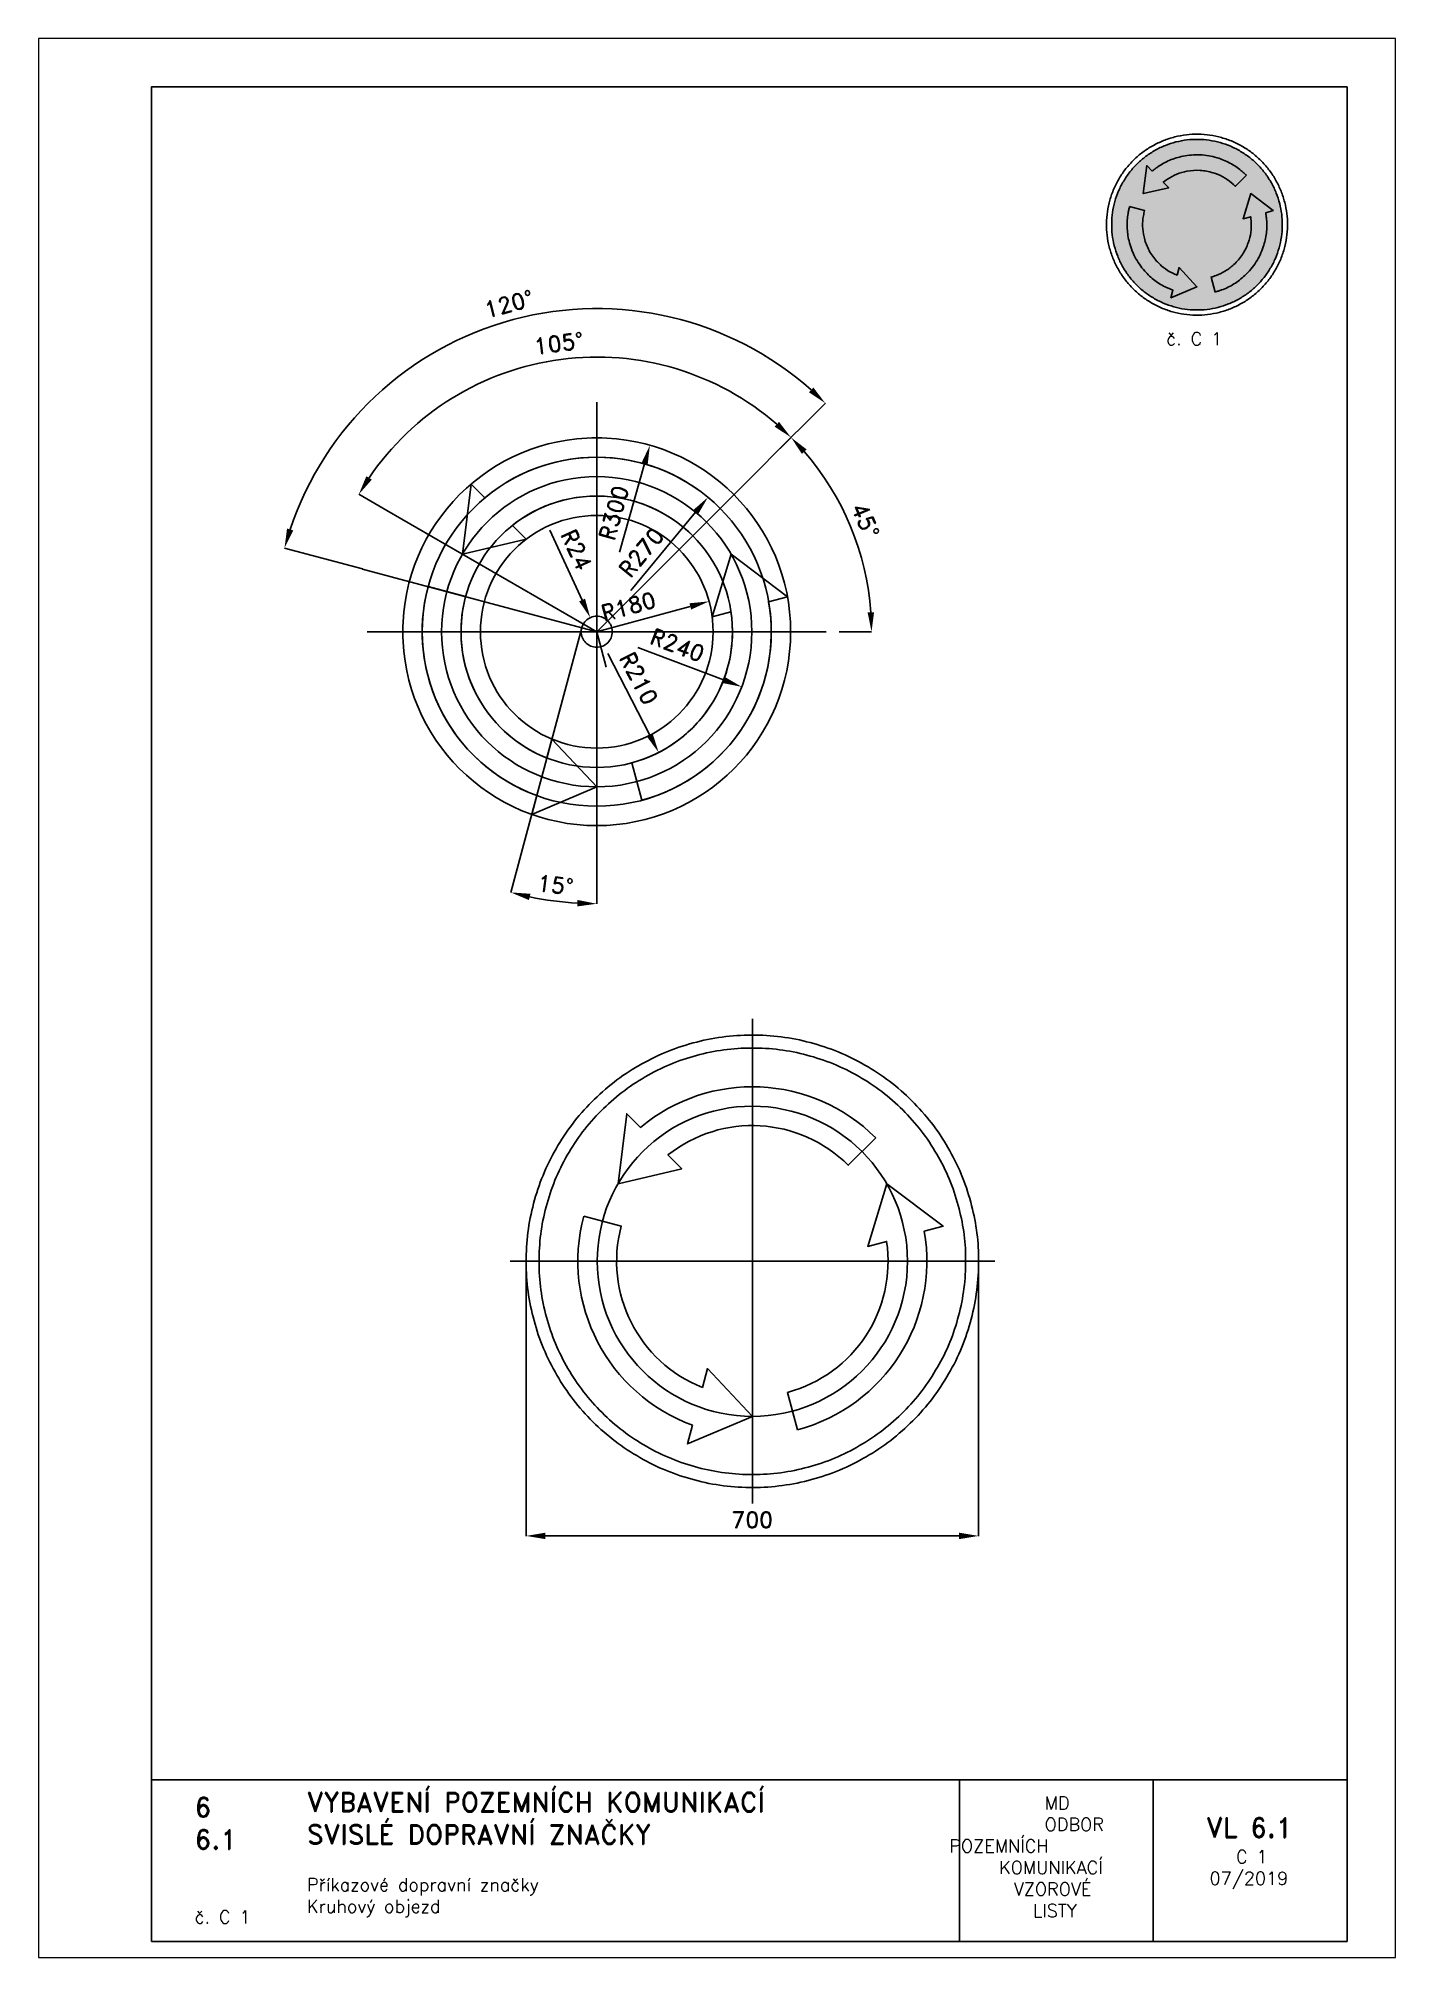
# Paper-space layout 'C 1' of a CAD drawing. Header units: millimetres. Extents: x 0 to 210, y 0 to 297.
# The model-space entities are those that its viewports show. They can reach past a viewport. Long polylines and large blocks are cut down to what shows.
import ezdxf

# ---------------------------------------------------------------- set-up
doc = ezdxf.new("R2010")
doc.units = ezdxf.units.MM
doc.header["$LTSCALE"] = 5
doc.linetypes.add('ČERCHOVANÁX2', pattern=[2, 1, -0.5, 0, -0.5])
for name, color, linetype in [('Kóty', 2, 'Continuous'), ('Rozpiska', 7, 'Continuous'), ('Značka', 7, 'Continuous')]:
    doc.layers.add(name, color=color, linetype=linetype)
doc.layers.add('Rámeček', color=6, linetype='Continuous', plot=False)
doc.styles.get("Standard").update_dxf_attribs({"font": 'romand.shx', "height": 25})
doc.dimstyles.get("Standard").update_dxf_attribs({"dimtxt": 25, "dimasz": 30, "dimexe": 0.18, "dimexo": 0.0625, "dimgap": 12.5, "dimtad": 1, "dimdec": 0, "dimzin": 0, "dimdsep": 46, "dimtxsty": 'Standard', "dimcen": 0.09, "dimadec": 0, "dimazin": 0, "dimtfac": 1, "dimtdec": 0, "dimtofl": 0, "dimtmove": 0, "dimatfit": 3, "dimfxl": 1, "dimtolj": 1, "dimtzin": 0, "dimarcsym": 0})

psp = doc.layouts.new('C 1')

# ---------------------------------------------------------------- texts
at = {"layer": 'Rozpiska', "color": 7, "attachment_point": 1}
for s, width, heights, insert, char_height in [('\\pi9.22956;{\\C6;č. C 1}', 27.98293665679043, [2.666666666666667], (165.2758677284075, 251.5084026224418), 2), ('6', 149.04217740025, [0], (24.16971776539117, 24.77143633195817), 3), ('{\\C6;VYBAVENÍ POZEMNÍCH KOMUNIKACÍ\\P}SVISLÉ DOPRAVNÍ ZNAČKY{\\H1.34524x; }', 149.04217740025, [0], (41.56166878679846, 25.56072462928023), 3), ('\\pi14.7414;{\\C6;MD\\P\\pi2.36044;}ODBOR POZEMNÍCH{\\H1.57143x; }\\P\\pi7.69378;KOMUNIKACÍ{\\H1.5x; }\\P\\pi9.97949;{\\C6;VZOROVÉ\\H1.47619x; \\H0.67742x;\\P\\pi12.93187;LISTY\\H1.26984x; }', 33.10184048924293, [0], (140.9534725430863, 24.94523992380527), 2), ('\\pi1.03113;{\\H1.5x;\\C6;VL 6.1\\P\\pi5.65016;\\H0.66667x;C 1\\H1.66666x; \\H0.6x;\\P\\pi1.5549;07/2019\\H1.80159x; }', 16.06225436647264, [0], (179.6550617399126, 21.60975232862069), 2), ('6.1', 149.04217740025, [0], (24.16971776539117, 19.77734483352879), 3), ('{\\C6;Příkazové dopravní značky\\P}Kruhový objezd{\\H1.83333x; }', 149.04217740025, [0], (41.56166878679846, 12.28505153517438), 2), ('{\\C6;č. C 1}', 18.33049291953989, [2.666666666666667], (24.16971776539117, 7.277565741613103), 2)]:
    psp.add_mtext_dynamic_manual_height_columns(s, width=width, gutter_width=100, heights=heights, dxfattribs=dict(at, insert=insert, char_height=char_height))

msp = doc.modelspace()

# ---------------------------------------------------------------- blocks, each defined once
blk = doc.blocks.new('*D1')
at = {"layer": 'Defpoints', "color": 0, "transparency": 16777216}
for p in [(-350.1058731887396, 2.220446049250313e-16), (349.9233706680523, 0.05642194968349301), (349.9233706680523, -424.9729600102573)]:
    blk.add_point(p, dxfattribs=at)
at = {"layer": 'Kóty', "color": 0, "lineweight": -2, "transparency": 16777216}
for p, q in [((-350.1058731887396, -0.06249999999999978), (-350.1058731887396, -425.1529600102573)), ((349.9233706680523, -0.006078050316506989), (349.9233706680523, -425.1529600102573)), ((-320.1058731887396, -424.9729600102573), (319.9233706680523, -424.9729600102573))]:
    blk.add_line(p, q, dxfattribs=at)
at = {"layer": 'Kóty', "color": 0, "transparency": 16777216}
for points in [[(-320.1058731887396, -419.9729600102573), (-320.1058731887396, -429.9729600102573), (-350.1058731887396, -424.9729600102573)], [(319.9233706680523, -419.9729600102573), (319.9233706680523, -429.9729600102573), (349.9233706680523, -424.9729600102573)]]:
    blk.add_solid(points, dxfattribs=at)
at = {"layer": 'Kóty', "color": 0, "transparency": 16777216, "insert": (-0.09125126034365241, -399.9729600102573), "char_height": 25, "attachment_point": 5}
blk.add_mtext('\\A1;700', dxfattribs=at)
blk = doc.blocks.new('*D2')
at = {"layer": 'Defpoints', "color": 0, "transparency": 16777216}
for p in [(-67.0302000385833, 1021.233175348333), (-240.7875714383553, 974.2398153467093)]:
    blk.add_point(p, dxfattribs=at)
at = {"layer": 'Kóty', "color": 0, "lineweight": -2, "transparency": 16777216}
blk.add_line((-239.1557231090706, 974.6811551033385), (-95.98976193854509, 1013.400948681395), dxfattribs=at)
at = {"layer": 'Kóty', "color": 0, "transparency": 16777216}
blk.add_solid([(-97.29513304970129, 1018.227542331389), (-94.68439082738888, 1008.574355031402), (-67.0302000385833, 1021.233175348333)], dxfattribs=at)
at = {"layer": 'Kóty', "color": 0, "transparency": 16777216, "insert": (-191.6706973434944, 1013.421847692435), "char_height": 25, "attachment_point": 5, "rotation": 15.133812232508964}
blk.add_mtext('\\A1;R180', dxfattribs=at)
blk = doc.blocks.new('*D3')
at = {"layer": 'Defpoints', "color": 0, "transparency": 16777216}
for p in [(-240.7875714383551, 974.2398153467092), (-144.9669342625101, 787.3751437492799)]:
    blk.add_point(p, dxfattribs=at)
at = {"layer": 'Kóty', "color": 0, "lineweight": -2, "transparency": 16777216}
blk.add_line((-223.4051429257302, 940.3414622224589), (-158.6555967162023, 814.070096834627), dxfattribs=at)
at = {"layer": 'Kóty', "color": 0, "transparency": 16777216}
blk.add_solid([(-154.2064378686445, 816.351540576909), (-163.1047555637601, 811.7886530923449), (-144.9669342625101, 787.3751437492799)], dxfattribs=at)
at = {"layer": 'Kóty', "color": 0, "transparency": 16777216, "insert": (-175.6289068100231, 901.9604747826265), "char_height": 25, "attachment_point": 5, "rotation": 297.14788527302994}
blk.add_mtext('\\A1;R210', dxfattribs=at)
blk = doc.blocks.new('*D4')
at = {"layer": 'Defpoints', "color": 0, "transparency": 16777216}
for p in [(-240.7875714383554, 974.2398153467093), (-16.4563527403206, 888.9432484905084)]:
    blk.add_point(p, dxfattribs=at)
at = {"layer": 'Kóty', "color": 0, "lineweight": -2, "transparency": 16777216}
blk.add_line((-177.1380391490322, 950.038606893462), (-44.49775507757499, 899.6053193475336), dxfattribs=at)
at = {"layer": 'Kóty', "color": 0, "transparency": 16777216}
blk.add_solid([(-42.72074326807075, 904.2788864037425), (-46.27476688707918, 894.9317522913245), (-16.4563527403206, 888.9432484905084)], dxfattribs=at)
at = {"layer": 'Kóty', "color": 0, "transparency": 16777216, "insert": (-115.9535392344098, 953.5208338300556), "char_height": 25, "attachment_point": 5, "rotation": 339.1818937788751}
blk.add_mtext('\\A1;R240', dxfattribs=at)
blk = doc.blocks.new('*D5')
at = {"layer": 'Defpoints', "color": 0, "transparency": 16777216}
for p in [(-166.9672553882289, 1392.895466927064), (24.39843118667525, 1239.42581797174), (-565.5726222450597, 1161.754639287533), (-240.7875714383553, 974.2398153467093), (-240.7875714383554, 974.2398153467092)]:
    blk.add_point(p, dxfattribs=at)
at = {"layer": 'Kóty', "color": 0, "lineweight": -2, "transparency": 16777216}
for p, q in [((24.44262536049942, 1239.470012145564), (59.94076704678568, 1274.96815383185)), ((-565.6267488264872, 1161.785889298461), (-609.1030187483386, 1186.88693714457))]:
    blk.add_line(p, q, dxfattribs=at)
blk.add_arc((-240.7875714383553, 974.2398153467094), 425.1140948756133, 49.04416196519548, 145.9558264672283, dxfattribs=at)
at = {"layer": 'Kóty', "color": 0, "transparency": 16777216}
for points in [[(41.27357571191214, 1298.950450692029), (34.45641115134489, 1291.634285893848), (59.81348782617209, 1274.840874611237)], [(-588.8005290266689, 1209.581017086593), (-597.2789660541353, 1214.883479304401), (-608.9471341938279, 1186.796937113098)]]:
    blk.add_solid(points, dxfattribs=at)
at = {"layer": 'Kóty', "color": 0, "transparency": 16777216, "insert": (-299.5392052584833, 1420.503127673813), "char_height": 25, "attachment_point": 5, "rotation": 7.499994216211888}
blk.add_mtext('\\A1;105°', dxfattribs=at)
blk = doc.blocks.new('*D6')
at = {"layer": 'Defpoints', "color": 0, "transparency": 16777216}
for p in [(-197.1996026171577, 1472.45157569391), (24.39843118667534, 1239.42581797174), (-603.0379928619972, 1071.304726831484), (-240.7875714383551, 974.2398153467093), (-240.7875714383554, 974.2398153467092)]:
    blk.add_point(p, dxfattribs=at)
at = {"layer": 'Kóty', "color": 0, "lineweight": -2, "transparency": 16777216}
for p, q in [((24.44262536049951, 1239.470012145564), (112.9743138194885, 1328.001700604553)), ((-603.0983632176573, 1071.320903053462), (-724.0352256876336, 1103.72590566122))]:
    blk.add_line(p, q, dxfattribs=at)
blk.add_arc((-240.7875714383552, 974.2398153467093), 500.1148559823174, 48.43747277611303, 161.5624971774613, dxfattribs=at)
at = {"layer": 'Kóty', "color": 0, "transparency": 16777216}
for points in [[(94.43502654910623, 1352.081816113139), (87.57922328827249, 1344.801846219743), (112.847034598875, 1327.87442138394)], [(-710.4424906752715, 1130.972796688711), (-720.019773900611, 1133.849538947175), (-723.8613590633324, 1103.679318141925)]]:
    blk.add_solid(points, dxfattribs=at)
at = {"layer": 'Kóty', "color": 0, "transparency": 16777216, "insert": (-376.697164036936, 1481.461852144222), "char_height": 25, "attachment_point": 5, "rotation": 14.999984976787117}
blk.add_mtext('\\A1;120°', dxfattribs=at)
blk = doc.blocks.new('*D7')
at = {"layer": 'Defpoints', "color": 0, "transparency": 16777216}
for p in [(24.39843118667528, 1239.42581797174), (169.8981102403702, 1084.282712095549), (-615.7875714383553, 974.2398153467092), (-240.7875714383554, 974.2398153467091), (134.2124285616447, 974.239815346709)]:
    blk.add_point(p, dxfattribs=at)
at = {"layer": 'Kóty', "color": 0, "lineweight": -2, "transparency": 16777216}
for p, q in [((24.44262536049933, 1239.470012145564), (59.98249271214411, 1275.009879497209)), ((134.2749285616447, 974.2398153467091), (184.565532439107, 974.2398153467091))]:
    blk.add_line(p, q, dxfattribs=at)
blk.add_arc((-240.7875714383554, 974.2398153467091), 425.1731038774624, 4.043600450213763, 40.95639954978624, dxfattribs=at)
at = {"layer": 'Kóty', "color": 0, "transparency": 16777216}
for points in [[(76.64874902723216, 1249.525605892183), (83.96488042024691, 1256.342806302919), (59.85521349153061, 1274.882600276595)], [(188.3240273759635, 1004.397538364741), (178.3302526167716, 1004.044740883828), (184.3855324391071, 974.2398153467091)]]:
    blk.add_solid(points, dxfattribs=at)
at = {"layer": 'Kóty', "color": 0, "transparency": 16777216, "insert": (175.1181453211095, 1146.513603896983), "char_height": 25, "attachment_point": 5, "rotation": 292.5}
blk.add_mtext('\\A1;45°', dxfattribs=at)
blk = doc.blocks.new('*D8')
at = {"layer": 'Defpoints', "color": 0, "transparency": 16777216}
for p in [(-68.68536553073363, 1182.280269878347), (-240.7875714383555, 974.2398153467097)]:
    blk.add_point(p, dxfattribs=at)
at = {"layer": 'Kóty', "color": 0, "lineweight": -2, "transparency": 16777216}
blk.add_line((-188.0793738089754, 1037.954497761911), (-87.80783285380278, 1159.164663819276), dxfattribs=at)
at = {"layer": 'Kóty', "color": 0, "transparency": 16777216}
blk.add_solid([(-91.66043386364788, 1162.351741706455), (-83.95523184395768, 1155.977585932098), (-68.68536553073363, 1182.280269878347)], dxfattribs=at)
at = {"layer": 'Kóty', "color": 0, "transparency": 16777216, "insert": (-171.6774596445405, 1097.002327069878), "char_height": 25, "attachment_point": 5, "rotation": 50.40062554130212}
blk.add_mtext('\\A1;R270', dxfattribs=at)
blk = doc.blocks.new('*D9')
at = {"layer": 'Defpoints', "color": 0, "transparency": 16777216}
for p in [(-158.5779470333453, 1262.755980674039), (-240.7875714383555, 974.2398153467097)]:
    blk.add_point(p, dxfattribs=at)
at = {"layer": 'Kóty', "color": 0, "lineweight": -2, "transparency": 16777216}
blk.add_line((-205.6853667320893, 1097.431638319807), (-166.7989094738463, 1233.904364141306), dxfattribs=at)
at = {"layer": 'Kóty', "color": 0, "transparency": 16777216}
blk.add_solid([(-171.6075122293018, 1235.274524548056), (-161.9903067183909, 1232.534203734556), (-158.5779470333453, 1262.755980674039)], dxfattribs=at)
at = {"layer": 'Kóty', "color": 0, "transparency": 16777216, "insert": (-214.3956331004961, 1158.092994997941), "char_height": 25, "attachment_point": 5, "rotation": 74.09565915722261}
blk.add_mtext('\\A1;R300', dxfattribs=at)
blk = doc.blocks.new('*D10')
at = {"layer": 'Defpoints', "color": 0, "transparency": 16777216}
for p in [(-250.8663599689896, 996.0209544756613), (-240.7875714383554, 974.2398153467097)]:
    blk.add_point(p, dxfattribs=at)
at = {"layer": 'Kóty', "color": 0, "lineweight": -2, "transparency": 16777216}
for p, q in [((-313.5588243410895, 1131.504825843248), (-263.4648456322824, 1023.247378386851)), ((-240.8775714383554, 974.2398153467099), (-240.6975714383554, 974.2398153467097)), ((-240.7875714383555, 974.1498153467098), (-240.7875714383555, 974.3298153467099))]:
    blk.add_line(p, q, dxfattribs=at)
at = {"layer": 'Kóty', "color": 0, "transparency": 16777216}
blk.add_solid([(-258.9271083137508, 1025.3471259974), (-268.002582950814, 1021.147630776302), (-250.8663599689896, 996.0209544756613)], dxfattribs=at)
at = {"layer": 'Kóty', "color": 0, "transparency": 16777216, "insert": (-272.1223912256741, 1101.488052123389), "char_height": 25, "attachment_point": 5, "rotation": 294.8314006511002}
blk.add_mtext('\\A1;R24', dxfattribs=at)
blk = doc.blocks.new('*D11')
at = {"layer": 'Defpoints', "color": 0, "transparency": 16777216}
for p in [(-240.7875714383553, 1329.239815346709), (-263.9697912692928, 980.4514724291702), (-355.6403403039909, 638.3323258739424), (-240.7875714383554, 619.2398153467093), (-329.9906852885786, 561.0726968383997)]:
    blk.add_point(p, dxfattribs=at)
at = {"layer": 'Kóty', "color": 0, "lineweight": -2, "transparency": 16777216}
for p, q in [((-355.6565164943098, 638.2719555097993), (-373.7895693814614, 570.5984808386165)), ((-240.7875714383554, 619.1773153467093), (-240.7875714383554, 553.0884356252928))]:
    blk.add_line(p, q, dxfattribs=at)
blk.add_arc((-240.7875714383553, 1066.96869467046), 513.700259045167, 258.3465385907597, 266.6534614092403, dxfattribs=at)
at = {"layer": 'Kóty', "color": 0, "transparency": 16777216}
for points in [[(-345.7033574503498, 558.9918781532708), (-343.3983200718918, 568.7225925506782), (-373.742981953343, 570.7723474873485)], [(-270.6287796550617, 559.1423008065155), (-270.9207787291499, 549.1465648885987), (-240.7875714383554, 553.2684356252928)]]:
    blk.add_solid(points, dxfattribs=at)
at = {"layer": 'Kóty', "color": 0, "transparency": 16777216, "insert": (-304.5757553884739, 582.4493340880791), "char_height": 25, "attachment_point": 5, "rotation": 352.5}
blk.add_mtext('\\A1;15°', dxfattribs=at)

# ---------------------------------------------------------------- dimensions: what is measured, and where the dimension line sits
at = {"layer": 'Kóty'}
for base, line1, line2, picture, middle in [((-197.1996026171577, 1472.45157569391), ((-240.7875714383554, 974.2398153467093), (24.39843118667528, 1239.42581797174)), ((-240.787571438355, 974.2398153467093), (-603.0379928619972, 1071.304726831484)), '*D6', (-376.697164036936, 1481.461852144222)), ((-166.9672553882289, 1392.895466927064), ((-240.7875714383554, 974.2398153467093), (24.39843118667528, 1239.42581797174)), ((-240.7875714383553, 974.2398153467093), (-565.5726222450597, 1161.754639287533)), '*D5', (-299.5392052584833, 1420.503127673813)), ((-329.9906852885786, 561.0726968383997), ((-240.7875714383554, 1329.239815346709), (-240.7875714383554, 619.2398153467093)), ((-263.9697912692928, 980.4514724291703), (-355.6403403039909, 638.3323258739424)), '*D11', (-304.5757553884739, 582.4493340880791)), ((169.8981102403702, 1084.282712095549), ((134.2124285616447, 974.2398153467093), (-615.7875714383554, 974.2398153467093)), ((-240.7875714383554, 974.2398153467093), (24.39843118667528, 1239.42581797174)), '*D7', (175.1181453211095, 1146.513603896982))]:
    dim = msp.add_angular_dim_2l(base=base, line1=line1, line2=line2, dimstyle='Standard', dxfattribs=at)
    dim.commit()
    dim.dimension.update_dxf_attribs({"geometry": picture, "text_midpoint": middle})
for center, mpoint, picture, middle in [((-240.7875714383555, 974.2398153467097), (-158.5779470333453, 1262.755980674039), '*D9', (-190.3526193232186, 1151.24219296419)), ((-240.7875714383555, 974.2398153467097), (-68.68536553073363, 1182.280269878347), '*D8', (-152.4144545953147, 1081.066937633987)), ((-240.7875714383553, 974.2398153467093), (-67.0302000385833, 1021.233175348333), '*D2', (-185.1438417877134, 989.2888794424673)), ((-240.7875714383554, 974.2398153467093), (-16.4563527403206, 888.9432484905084), '*D4', (-124.8385982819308, 930.1529985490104)), ((-240.7875714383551, 974.2398153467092), (-144.9669342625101, 787.3751437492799), '*D3', (-197.8747010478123, 890.5532560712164))]:
    dim = msp.add_radius_dim(center=center, mpoint=mpoint, dimstyle='Standard', dxfattribs=at)
    dim.commit()
    dim.dimension.update_dxf_attribs({"geometry": picture, "text_midpoint": middle, "dimtype": 164})
dim = msp.add_radius_dim(center=(-240.7875714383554, 974.2398153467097), mpoint=(-250.8663599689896, 996.0209544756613), dimstyle='Standard', dxfattribs=at)
dim.commit()
dim.dimension.update_dxf_attribs({"geometry": '*D10', "text_midpoint": (-272.1223912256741, 1101.488052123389)})
dim = msp.add_linear_dim(base=(349.9233706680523, -424.9729600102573), p1=(-350.1058731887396, 2.220446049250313e-16), p2=(349.9233706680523, 0.05642194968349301), dimstyle='Standard', dxfattribs=at)
dim.commit()
dim.dimension.update_dxf_attribs({"geometry": '*D1', "text_midpoint": (-0.09125126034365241, -399.9729600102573)})

# ---------------------------------------------------------------- linework, layer by layer
at = {"color": 5}
for points in [[(190.9186887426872, 190.9188040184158, 0.3883780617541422), (-173.1926673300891, 207.1336237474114), (-194.4817016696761, 228.4226580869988), (-207.8462390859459, 119.9999730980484), (-109.1723556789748, 143.1133120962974), (-130.549069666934, 164.4900260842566, -0.3810510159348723), (148.492281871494, 148.4923971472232)], [(69.88099999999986, -260.8, 0.3883780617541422), (265.9791238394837, 46.42227430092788), (295.0604855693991, 54.21460169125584), (207.8459547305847, 119.9999730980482), (178.5257517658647, 22.98921387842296), (207.7268861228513, 30.81363424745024, -0.3810510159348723), (54.35185729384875, -202.8444504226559)], [(-260.8001152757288, 69.88111527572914, 0.3883780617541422), (-92.78688304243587, -253.5559787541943), (-100.5792104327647, -282.6373404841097), (-0.0001421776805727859, -240.0000269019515), (-69.35382261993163, -166.1026066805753), (-77.17824298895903, -195.3037410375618, -0.3810510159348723), (-202.8445656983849, 54.35197256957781)]]:
    msp.add_lwpolyline(points, format="xyb", close=True, dxfattribs=at)
at = {"layer": 'Kóty'}
msp.add_line((-240.7875714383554, 974.2398153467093), (-226.1123826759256, 919.4712652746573), dxfattribs=at)
at = {"layer": 'Značka', "color": 6, "linetype": 'ČERCHOVANÁX2', "ltscale": 5}
for p, q in [((-240.7875714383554, 1329.239815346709), (-240.7875714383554, 619.2398153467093)), ((-240.7875714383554, 974.2398153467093), (24.39843118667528, 1239.42581797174)), ((-240.7875714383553, 974.2398153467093), (-565.5726222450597, 1161.754639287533)), ((-240.787571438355, 974.2398153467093), (-603.0379928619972, 1071.304726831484)), ((-263.9697912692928, 980.4514724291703), (-355.6403403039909, 638.3323258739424)), ((-595.7875714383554, 974.2398153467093), (114.2124285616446, 974.2398153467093))]:
    msp.add_line(p, q, dxfattribs=at)
at = {"layer": 'Značka', "color": 6, "linetype": 'ČERCHOVANÁX2', "lineweight": 25, "ltscale": 5}
for p, q in [((0, 375.0000000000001), (0, -375)), ((375.0000000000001, 0), (-375, 0))]:
    msp.add_line(p, q, dxfattribs=at)
at = {"layer": 'Značka', "color": 5}
for points in [[(-49.86874051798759, 1165.158646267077, 0.3883780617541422), (-413.9800965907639, 1181.373465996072), (-435.2691309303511, 1202.66250033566), (-448.6336683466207, 1094.239815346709), (-349.9597849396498, 1117.353154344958), (-371.3364989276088, 1138.729868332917, -0.3810510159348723), (-92.29514738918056, 1122.732239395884)], [(-170.9064292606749, 713.4398422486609, 0.3883780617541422), (25.19169457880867, 1020.662116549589), (54.27305630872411, 1028.454443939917), (-32.94147453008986, 1094.239815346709), (-62.26167749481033, 997.2290561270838), (-33.06054313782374, 1005.053476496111, -0.3810510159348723), (-186.435571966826, 771.3953918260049)], [(-501.5875445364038, 1044.12095752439, 0.3883780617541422), (-333.5743123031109, 720.6838634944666), (-341.3666396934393, 691.6025017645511), (-240.7875714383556, 734.2398153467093), (-310.1412518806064, 808.1372355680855), (-317.9656722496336, 778.936101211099, -0.3810510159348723), (-443.6319949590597, 1028.591814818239)]]:
    msp.add_lwpolyline(points, format="xyb", close=True, dxfattribs=at)
for points in [[(350, 0), (349.992, -2.29099999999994), (349.97, -4.580999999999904, -0.0321676), (346.4860000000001, -50.20799999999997, -0.0357228), (336.8589999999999, -95.00400000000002, -0.0366666), (321.827, -138.262, -0.0347537), (300.7919999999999, -178.953, -0.0340389), (274.962, -216.774, -0.0344531), (244.2269999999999, -250.7057, -0.03456), (209.511, -280.5629, -0.03442580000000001), (171.0169999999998, -305.3736, -0.0343888), (129.749, -325.2231, -0.0344181), (86.154, -339.2308, -0.0344236), (41.15599999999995, -347.72408, -0.03441669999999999), (-4.580999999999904, -349.9700147, -0.0344158), (-50.24400000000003, -346.52732, -0.034417), (-95.00400000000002, -336.8593, -0.03441669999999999), (-138.22, -321.7156, -0.0344168), (-178.953, -300.7922, -0.03441669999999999), (-216.7760000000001, -274.9795, -0.03441669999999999), (-250.706, -244.227, -0.0344165), (-280.5598, -209.504, -0.03441669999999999), (-305.3736, -171.017, -0.0344165), (-325.2235000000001, -129.751, -0.03441669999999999), (-339.2308, -86.154, -0.0344166), (-347.7238599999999, -41.15599999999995, -0.03441669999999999), (-349.97001, 4.580999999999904, -0.03441669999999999), (-346.52737, 50.24400000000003, -0.03441669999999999), (-336.8593, 95.00400000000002, -0.0344166), (-321.7156, 138.22, -0.03441690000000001), (-300.7922, 178.953, -0.03441690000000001), (-274.9795, 216.776, -0.0344162), (-244.227, 250.706, -0.0344176), (-209.504, 280.5599999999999, -0.03441669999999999), (-171.0170000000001, 305.3739999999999, -0.0344153), (-129.751, 325.2239999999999, -0.0344153), (-86.154, 339.2310000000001, -0.03441549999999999), (-41.15599999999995, 347.7239999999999, -0.0344159), (4.580999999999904, 349.97, -0.0344173), (50.24400000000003, 346.5269999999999, -0.0344174), (95.00400000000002, 336.8589999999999, -0.03441669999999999), (138.22, 321.715, -0.0344175), (178.953, 300.7919999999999, -0.0344166), (216.7750000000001, 274.98, -0.034407), (250.7060000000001, 244.227, -0.03441369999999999), (280.566, 209.501, -0.03448780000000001), (305.3739999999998, 171.0169999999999, -0.0344187), (325.203, 129.763, -0.0340765), (339.2310000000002, 86.154, -0.0327904), (347.509, 43.38400000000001, -0.0342652), (350, 0)], [(330, 0), (329.9929999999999, -2.160000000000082), (329.972, -4.319999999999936, -0.03216620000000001), (326.6869999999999, -47.33899999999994, -0.0357218), (317.6100000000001, -89.57500000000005, -0.0366652), (303.4369999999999, -130.361, -0.0347536), (283.604, -168.727, -0.0340394), (259.25, -204.387, -0.0344529), (230.271, -236.38, -0.0345598), (197.539, -264.5307, -0.0344262), (161.2449999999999, -287.9237, -0.0343893), (122.335, -306.6389, -0.0344181), (81.231, -319.8462, -0.0344236), (38.80500000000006, -327.8541, -0.03441669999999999), (-4.319999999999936, -329.9717, -0.0344158), (-47.37300000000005, -326.7258, -0.03441690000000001), (-89.57500000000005, -317.6102, -0.03441669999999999), (-130.322, -303.3319, -0.0344164), (-168.727, -283.6041, -0.0344168), (-204.389, -259.2663, -0.0344168), (-236.38, -230.271, -0.0344166), (-264.5278, -197.532, -0.03441669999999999), (-287.9237000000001, -161.245, -0.03441669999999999), (-306.6393, -122.337, -0.0344166), (-319.8462, -81.231, -0.0344166), (-327.8539, -38.80400000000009, -0.0344166), (-329.9717000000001, 4.319999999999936, -0.0344166), (-326.7258, 47.37300000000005, -0.03441669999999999), (-317.6102, 89.57500000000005, -0.03441669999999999), (-303.3319, 130.3219999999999, -0.034416), (-283.6041, 168.727, -0.0344166), (-259.2664, 204.389, -0.03441780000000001), (-230.271, 236.38, -0.0344172), (-197.532, 264.528, -0.0344153), (-161.245, 287.924, -0.0344163), (-122.337, 306.6389999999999, -0.0344172), (-81.231, 319.846, -0.0344179), (-38.80400000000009, 327.8539999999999, -0.0344166), (4.319999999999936, 329.972, -0.0344174), (47.37300000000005, 326.7260000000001, -0.0344166), (89.57500000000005, 317.61, -0.034415), (130.3219999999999, 303.332, -0.0344161), (168.7269999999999, 283.604, -0.03441830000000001), (204.3869999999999, 259.2669999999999, -0.03440630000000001), (236.3800000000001, 230.271, -0.0344133), (264.5329999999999, 197.529, -0.0344869), (287.924, 161.245, -0.0344176), (306.6199999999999, 122.348, -0.0340769), (319.846, 81.231, -0.0327918), (327.6510000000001, 40.90499999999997, -0.0342649), (330, 0)]]:
    msp.add_lwpolyline(points, format="xyb", dxfattribs=at)
at = {"layer": 'Značka', "color": 6, "linetype": 'ČERCHOVANÁX2', "ltscale": 5}
for centre, radius in [((-240.7875714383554, 974.2398153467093), 300), ((-240.7875714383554, 974.2398153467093), 270), ((-240.7875714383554, 974.2398153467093), 240), ((-240.7875714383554, 974.2398153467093), 210), ((-240.7875714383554, 974.2398153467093), 180), ((-240.7875714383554, 974.2398153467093), 24), ((0, 0), 240)]:
    msp.add_circle(centre, radius, dxfattribs=at)

msp.set_redraw_order([(e.dxf.handle, doc.entitydb.next_handle()) for e in msp.query("TEXT MTEXT ATTDEF DIMENSION ARC_DIMENSION")])  # texts and dimensions are drawn at this point

# ---------------------------------------------------------------- hatches: boundary and pattern name
at = {"layer": 'Značka'}
h = psp.add_hatch(color=170, dxfattribs=at)
h.dxf.hatch_style = 1
edge = h.paths.add_edge_path()
edge.add_line((192.4669523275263, 268.1721526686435), (192.4666723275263, 268.0857526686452))
edge.add_line((192.4666723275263, 268.0857526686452), (192.4658323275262, 267.9993526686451))
edge.add_arc((179.0399934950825, 268.1591743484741), 13.42679006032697, 351.9485720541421, 359.317981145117, ccw=False)
edge.add_arc((180.3443874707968, 267.9716555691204), 12.10898995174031, 343.77929234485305, 351.96264625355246, ccw=False)
edge.add_arc((180.5789470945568, 267.6337543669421), 11.79222186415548, 336.6381886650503, 345.0374710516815, ccw=False)
edge.add_arc((179.9816740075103, 267.8902469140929), 12.44223861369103, 328.68278772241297, 336.6445217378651, ccw=False)
edge.add_arc((179.6600754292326, 267.8562329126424), 12.70081729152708, 321.76975175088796, 329.5679966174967, ccw=False)
edge.add_arc((179.7823840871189, 267.7580218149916), 12.54396491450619, 313.8835210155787, 321.7764220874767, ccw=False)
edge.add_arc((179.6873768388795, 267.6137461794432), 12.50697162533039, 306.7380325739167, 314.65540418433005, ccw=False)
edge.add_arc((179.6555703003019, 267.6531219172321), 12.55755196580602, 298.860077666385, 306.746866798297, ccw=False)
edge.add_arc((179.5028304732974, 267.5820856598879), 12.57018508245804, 291.7477734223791, 299.62611569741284, ccw=False)
edge.add_arc((179.5055056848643, 267.5708569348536), 12.55876446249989, 283.8704832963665, 291.7554182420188, ccw=False)
edge.add_arc((179.3441469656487, 267.5282263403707), 12.55716800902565, 276.745720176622, 284.63191413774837, ccw=False)
edge.add_arc((179.342098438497, 267.5310486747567), 12.56021154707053, 268.8688734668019, 276.753487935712, ccw=False)
edge.add_arc((179.175117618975, 267.5330468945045), 12.5600231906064, 261.7462449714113, 269.6306534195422, ccw=False)
edge.add_arc((179.1734375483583, 267.5329072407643), 12.55964390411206, 253.8690781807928, 261.7537384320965, ccw=False)
edge.add_arc((179.012752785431, 267.5785974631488), 12.56000270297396, 246.7465415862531, 254.63115605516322, ccw=False)
edge.add_arc((179.0112755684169, 267.5791392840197), 12.55991740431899, 238.86916296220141, 246.7537087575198, ccw=False)
edge.add_arc((178.8677443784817, 267.6642710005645), 12.55969306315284, 231.7458053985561, 239.6304427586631, ccw=False)
edge.add_arc((178.8663449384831, 267.6655661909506), 12.55984381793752, 223.8698394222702, 231.7544767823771, ccw=False)
edge.add_arc((178.7500894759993, 267.7849585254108), 12.55988046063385, 216.7454477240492, 224.6300393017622, ccw=False)
edge.add_arc((178.7488615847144, 267.7863941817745), 12.55975558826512, 208.8694323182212, 216.7540467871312, ccw=False)
edge.add_arc((178.6672784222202, 267.9320128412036), 12.5597274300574, 201.7462661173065, 209.6308805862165, ccw=False)
edge.add_arc((178.666750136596, 267.9336106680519), 12.55982884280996, 193.8693376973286, 201.7539292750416, ccw=False)
edge.add_arc((178.6258299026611, 268.0953936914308), 12.55999103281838, 186.7460144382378, 194.6306060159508, ccw=False)
edge.add_arc((178.6255985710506, 268.0970863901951), 12.55996025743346, 178.869215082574, 186.753806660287, ccw=False)
edge.add_arc((178.6275554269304, 268.2640093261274), 12.55973192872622, 171.7461534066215, 179.6307449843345, ccw=False)
edge.add_arc((178.6277782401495, 268.2656520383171), 12.55971671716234, 163.869101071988, 171.753715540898, ccw=False)
edge.add_arc((178.6733971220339, 268.4263522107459), 12.56000270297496, 156.7465415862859, 164.6311560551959, ccw=False)
edge.add_arc((178.6740687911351, 268.4277627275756), 12.56006303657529, 148.8692087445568, 156.7536629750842, ccw=False)
edge.add_arc((178.7591289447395, 268.5713484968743), 12.55974947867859, 141.7459379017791, 149.630529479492, ccw=False)
edge.add_arc((178.7600934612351, 268.5729761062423), 12.55949929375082, 133.8696266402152, 141.7544929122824, ccw=False)
edge.add_arc((178.8796734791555, 268.6891855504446), 12.55969994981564, 126.7455803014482, 134.6303092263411, ccw=False)
edge.add_arc((178.8814997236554, 268.689824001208), 12.56028106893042, 118.8697040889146, 126.7539980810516, ccw=False)
edge.add_arc((179.0267016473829, 268.7716950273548), 12.55979739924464, 111.74559436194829, 119.63011726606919, ccw=False)
edge.add_arc((179.0283723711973, 268.7725533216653), 12.55961930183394, 103.8693953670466, 111.75412429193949, ccw=False)
edge.add_arc((179.1901924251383, 268.8137392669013), 12.559533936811, 96.74625684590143, 104.63114600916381, ccw=False)
edge.add_arc((179.1919440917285, 268.8135144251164), 12.55996311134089, 88.8694801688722, 96.75407174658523, ccw=False)
edge.add_arc((179.3588019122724, 268.8118506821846), 12.55944286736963, 81.74592951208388, 89.6307042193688, ccw=False)
edge.add_arc((179.360327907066, 268.8112910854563), 12.5597776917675, 73.86859366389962, 81.75318524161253, ccw=False)
edge.add_arc((179.5210337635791, 268.7651203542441), 12.56059280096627, 66.74711186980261, 74.63133718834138, ccw=False)
edge.add_arc((179.5225210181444, 268.7650686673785), 12.56005321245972, 58.8689612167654, 66.75343833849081, ccw=False)
edge.add_arc((179.6666609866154, 268.6810788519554), 12.55853527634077, 51.74501447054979, 59.62999519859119, ccw=False)
edge.add_arc((179.6647424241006, 268.6753325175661), 12.56423572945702, 43.872135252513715, 51.75436903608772, ccw=False)
edge.add_arc((179.782135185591, 268.5569923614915), 12.56273011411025, 36.74846219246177, 44.63229836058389, ccw=False)
edge.add_arc((179.8075091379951, 268.573124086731), 12.53274727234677, 28.858089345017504, 36.75877339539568, ccw=False)
edge.add_arc((179.8697344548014, 268.4183428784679), 12.55404528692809, 21.72904411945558, 29.61386460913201, ccw=False)
edge.add_arc((179.7443387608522, 268.3670180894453), 12.68953239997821, 13.927877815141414, 21.7347070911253, ccw=False)
edge.add_arc((179.932529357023, 268.237263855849), 12.53927585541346, 7.197700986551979, 14.710335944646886, ccw=False)
edge.add_arc((180.4961161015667, 268.3055163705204), 11.97157908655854, -0.6382896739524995, 7.2115757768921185, ccw=False)
h = psp.add_hatch(color=255, dxfattribs=at)
h.dxf.hatch_style = 1
edge = h.paths.add_edge_path()
edge.add_arc((159.7604115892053, 247.0304280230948), 39.55957473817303, 46.67488301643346, 47.44717448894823)
edge.add_arc((177.5772143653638, 266.440379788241), 13.21219001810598, 47.44049538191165, 49.75349330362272)
edge.add_arc((179.588483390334, 268.7695847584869), 10.13498313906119, 49.92477775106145, 61.96809329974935)
edge.add_arc((179.5910554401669, 268.7923618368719), 10.11367287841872, 61.92031273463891, 74.0490817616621)
edge.add_arc((179.314336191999, 268.8248089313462), 10.16224241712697, 72.49851671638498, 87.53823203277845)
edge.add_arc((179.2966091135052, 268.6055358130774), 10.38207790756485, 87.49246894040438, 102.2414821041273)
edge.add_arc((178.9392712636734, 268.8321922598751), 10.08930339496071, 100.5310131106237, 112.7159798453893)
edge.add_arc((178.6016458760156, 269.6171735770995), 9.234837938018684, 112.6644534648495, 125.8727367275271)
edge.add_arc((179.8227546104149, 267.5840265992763), 11.5996497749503, 124.87537448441, 127.5098558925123)
edge.add_arc((193.9355067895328, 249.196348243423), 34.77887514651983, 127.5077183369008, 128.3862393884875)
edge.add_line((172.3392323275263, 276.4575126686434), (171.4876723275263, 277.3090726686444))
edge.add_line((171.4876723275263, 277.3090726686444), (170.9531123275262, 272.9721526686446))
edge.add_line((170.9531123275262, 272.9721526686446), (174.9000723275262, 273.8966726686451))
edge.add_line((174.9000723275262, 273.8966726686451), (174.0449923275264, 274.7517526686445))
edge.add_arc((192.5087618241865, 250.0656389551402), 30.82717947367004, 126.03678497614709, 126.79434013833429, ccw=False)
edge.add_arc((180.4215377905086, 266.6791315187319), 10.28188513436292, 123.76257480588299, 126.0344820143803, ccw=False)
edge.add_arc((179.068790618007, 268.6626015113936), 7.881170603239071, 111.76167789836, 123.60056804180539, ccw=False)
edge.add_arc((179.0688113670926, 268.6795207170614), 7.86546737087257, 99.8878458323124, 111.8075118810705, ccw=False)
edge.add_arc((179.2820505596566, 268.6800624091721), 7.904345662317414, 86.631632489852, 101.41143432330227, ccw=False)
edge.add_arc((179.2782749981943, 268.5089782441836), 8.075358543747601, 72.18302283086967, 86.67621162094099, ccw=False)
edge.add_arc((179.5685531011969, 268.6595993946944), 7.846522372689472, 61.89077845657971, 73.86470486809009, ccw=False)
edge.add_arc((179.8873763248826, 269.2433007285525), 7.181455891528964, 48.95646313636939, 61.94028560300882, ccw=False)
edge.add_arc((178.7934628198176, 267.7514087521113), 9.02627974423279, 47.34981180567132, 49.93775216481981, ccw=False)
edge.add_arc((166.5658552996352, 254.4813363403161), 27.07092451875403, 46.48137486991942, 47.34408251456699, ccw=False)
edge.add_line((185.2066323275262, 274.1118326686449), (186.9037123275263, 275.8089126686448))
edge = h.paths.add_edge_path()
edge.add_arc((207.3507719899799, 261.8430788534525), 39.58183253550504, 166.6724459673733, 167.4443088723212)
edge.add_arc((181.6054387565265, 267.5769960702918), 13.20570715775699, 167.4445391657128, 169.7586141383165)
edge.add_arc((178.5885463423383, 268.1516893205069), 10.13474554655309, 169.9233924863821, 181.9669594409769)
edge.add_arc((178.5677324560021, 268.1427695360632), 10.11364109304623, 181.9205040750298, 194.0494330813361)
edge.add_arc((178.6778632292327, 267.8867855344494), 10.1620583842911, 192.498388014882, 207.5383771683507)
edge.add_arc((178.876732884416, 267.9810747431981), 10.38199364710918, 207.4923531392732, 222.2414575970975)
edge.add_arc((178.8592942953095, 267.5584489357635), 10.08946611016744, 220.5310160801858, 232.7156857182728)
edge.add_arc((178.3481164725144, 266.8735679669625), 9.23489497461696, 232.6650119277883, 245.8733865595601)
edge.add_arc((179.5005231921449, 268.9520770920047), 11.60464667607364, 244.8753185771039, 247.5086313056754)
edge.add_arc((188.3723276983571, 290.3814571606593), 34.79790529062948, 247.5097775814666, 248.387794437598)
edge.add_line((175.5554723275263, 258.0299126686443), (175.2437923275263, 256.866660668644))
edge.add_line((175.2437923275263, 256.866660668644), (179.2669523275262, 258.572152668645))
edge.add_line((179.2669523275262, 258.572152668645), (176.4927923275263, 261.5280326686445))
edge.add_line((176.4927923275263, 261.5280326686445), (176.1798323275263, 260.3599926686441))
edge.add_arc((188.3136741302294, 288.6638252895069), 30.79508171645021, 246.03682986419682, 246.7952054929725, ccw=False)
edge.add_arc((179.9816245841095, 269.9152452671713), 10.2784469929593, 243.759500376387, 246.0321454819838, ccw=False)
edge.add_arc((178.9412124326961, 267.7552802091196), 7.881097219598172, 231.7618439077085, 243.6009169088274, ccw=False)
edge.add_arc((178.9267000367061, 267.7466977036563), 7.865376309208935, 219.886539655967, 231.8061828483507, ccw=False)
edge.add_arc((178.8192502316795, 267.9312610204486), 7.904087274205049, 206.6326063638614, 221.4127733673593, ccw=False)
edge.add_arc((178.9696173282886, 268.0134936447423), 8.07536486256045, 192.1826959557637, 206.6759075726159, ccw=False)
edge.add_arc((178.693822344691, 268.189676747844), 7.846344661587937, 181.8913576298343, 193.8654897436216, ccw=False)
edge.add_arc((178.0293220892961, 268.1738041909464), 7.18168512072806, 168.956284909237, 181.9397647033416, ccw=False)
edge.add_arc((179.8726991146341, 267.9713485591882), 9.031027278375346, 167.3493755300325, 169.9359409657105, ccw=False)
edge.add_arc((197.4703463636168, 264.0203583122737), 27.06675604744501, 166.48418230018, 167.3470595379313, ccw=False)
edge.add_line((171.1531923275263, 270.3462326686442), (168.8349523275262, 270.9673926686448))
edge = h.paths.add_edge_path()
edge.add_arc((170.7058697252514, 295.6583232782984), 39.58224002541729, 286.6727231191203, 287.4445699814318)
edge.add_arc((178.6132976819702, 270.4947178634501), 13.20546133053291, 287.4440326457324, 289.7582451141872)
edge.add_arc((179.6238054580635, 267.5948653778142), 10.13476874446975, 289.9238039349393, 301.9673251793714)
edge.add_arc((179.6420049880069, 267.5812592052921), 10.11359382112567, 301.920666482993, 314.0495954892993)
edge.add_arc((179.8086332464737, 267.8047011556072), 10.16206146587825, 312.4982401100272, 327.5382520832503)
edge.add_arc((179.6273891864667, 267.9298448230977), 10.38215862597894, 327.4923936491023, 342.2412926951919)
edge.add_arc((180.0022393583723, 268.126048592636), 10.0895106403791, 340.5306723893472, 352.7153648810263)
edge.add_arc((180.8511899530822, 268.0256597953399), 9.234686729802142, 352.6653123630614, 365.8737783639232)
edge.add_arc((178.4783531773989, 267.9849230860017), 11.60099854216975, 4.87456115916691, 7.508744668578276)
edge.add_arc((155.4762228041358, 264.9511634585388), 34.80232820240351, 7.511846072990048, 8.389748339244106)
edge.add_line((189.9061123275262, 270.0290326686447), (191.0693923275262, 270.3407526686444))
edge.add_line((191.0693923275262, 270.3407526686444), (187.5807923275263, 272.9721526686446))
edge.add_line((187.5807923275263, 272.9721526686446), (186.4079923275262, 269.0917126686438))
edge.add_line((186.4079923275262, 269.0917126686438), (187.5760323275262, 269.4047126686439))
edge.add_arc((157.031270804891, 265.766893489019), 30.76062718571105, 6.032623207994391, 6.791819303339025, ccw=False)
edge.add_arc((177.3998532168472, 267.9183577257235), 10.27873410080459, 3.7659406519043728, 6.038645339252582, ccw=False)
edge.add_arc((179.7908801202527, 268.0984695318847), 7.881072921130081, -8.237960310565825, 3.6010669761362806, ccw=False)
edge.add_arc((179.8054011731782, 268.0903073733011), 7.865534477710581, 339.88628895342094, 351.80572643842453, ccw=False)
edge.add_arc((179.6994047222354, 267.9049645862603), 7.904133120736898, 326.63213034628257, 341.4122745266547, ccw=False)
edge.add_arc((179.5529913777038, 267.9939486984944), 8.075355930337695, 312.1829360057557, 326.6762161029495, ccw=False)
edge.add_arc((179.5383136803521, 267.6669420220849), 7.846283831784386, 301.8917558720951, 313.86607083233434, ccw=False)
edge.add_arc((179.8844638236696, 267.0994437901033), 7.181576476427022, 288.95541946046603, 301.938990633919, ccw=False)
edge.add_arc((179.138095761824, 268.796620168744), 9.03048559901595, 287.349561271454, 289.9363329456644, ccw=False)
edge.add_arc((173.7562278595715, 286.0266366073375), 27.08146807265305, 286.4851107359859, 287.34746315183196, ccw=False)
edge.add_line((181.4410323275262, 260.0583926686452), (182.0621923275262, 257.7401526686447))

# ---------------------------------------------------------------- linework, layer by layer
at = {"layer": 'Rozpiska', "color": 7}
for p, q in [((17.5, 27.5), (202.5, 27.5)), ((142.5, 27.5), (142.5, 2.5)), ((172.5, 27.5), (172.5, 2.5))]:
    psp.add_line(p, q, dxfattribs=at)
psp.add_lwpolyline([(17.5, 2.5), (202.5, 2.5), (202.5, 289.5), (17.5, 289.5)], close=True, dxfattribs=at)
at = {"layer": 'Značka', "color": 7}
psp.add_lwpolyline([(193.2669523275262, 268.1721526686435), (193.2666323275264, 268.0805126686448), (193.2657523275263, 267.9889126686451, -0.0321676), (193.1263923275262, 266.1638326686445, -0.0357228), (192.7413123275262, 264.3719926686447, -0.0366666), (192.1400323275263, 262.6416726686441, -0.0347537), (191.2986323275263, 261.0140326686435, -0.0340389), (190.2654323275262, 259.5011926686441, -0.0344531), (189.0360323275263, 258.1439246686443, -0.03456), (187.6473923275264, 256.9496366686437, -0.03442580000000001), (186.1076323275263, 255.9572086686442, -0.0343888), (184.4569123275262, 255.1632286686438, -0.0344181), (182.7131123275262, 254.6029206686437, -0.0344236), (180.9131923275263, 254.263189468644, -0.03441669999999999), (179.0837123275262, 254.1733520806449, -0.0344158), (177.2571923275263, 254.3110598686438, -0.034417), (175.4667923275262, 254.6977806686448, -0.03441669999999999), (173.7381523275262, 255.3035286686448, -0.0344168), (172.1088323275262, 256.1404646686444, -0.03441669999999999), (170.5959123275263, 257.1729726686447, -0.03441669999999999), (169.2387123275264, 258.4030726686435, -0.0344165), (168.0445603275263, 259.7919926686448, -0.03441669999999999), (167.0520083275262, 261.3314726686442, -0.0344165), (166.2580123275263, 262.982112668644, -0.03441669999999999), (165.6977203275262, 264.725992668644, -0.0344166), (165.3579979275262, 266.5259126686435, -0.03441669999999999), (165.2681519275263, 268.3553926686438, -0.03441669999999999), (165.4058575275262, 270.1819126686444, -0.03441669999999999), (165.7925803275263, 271.9723126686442, -0.0344166), (166.3983283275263, 273.7009526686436, -0.03441690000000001), (167.2352643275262, 275.3302726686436, -0.03441690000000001), (168.2677723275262, 276.8431926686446, -0.0344162), (169.4978723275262, 278.200392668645, -0.0344176), (170.8867923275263, 279.3945526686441, -0.03441669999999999), (172.4262723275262, 280.3871126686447, -0.0344153), (174.0769123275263, 281.1811126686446, -0.0344153), (175.8207923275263, 281.7413926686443, -0.03441549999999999), (177.6207123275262, 282.0811126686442, -0.0344159), (179.4501923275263, 282.1709526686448, -0.0344173), (181.2767123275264, 282.0332326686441, -0.0344174), (183.0671123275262, 281.6465126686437, -0.03441669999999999), (184.7957523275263, 281.0407526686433, -0.0344175), (186.4250723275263, 280.2038326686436, -0.0344166), (187.9379523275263, 279.1713526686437, -0.034407), (189.2951923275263, 277.9412326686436, -0.03441369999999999), (190.4895923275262, 276.5521926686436, -0.03448780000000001), (191.4819123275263, 275.0128326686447, -0.0344187), (192.2750723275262, 273.3626726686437, -0.0340765), (192.8361923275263, 271.6183126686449, -0.0327904), (193.1673123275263, 269.9075126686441, -0.0342652), (193.2669523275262, 268.1721526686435)], format="xyb", dxfattribs=at)
at = {"layer": 'Značka', "color": 170}
psp.add_lwpolyline([(192.4669523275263, 268.1721526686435), (192.4666723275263, 268.0857526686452), (192.4658323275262, 267.9993526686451, -0.03216620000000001), (192.3344323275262, 266.2785926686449, -0.0357218), (191.9713523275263, 264.5891526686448, -0.0366652), (191.4044323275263, 262.9577126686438, -0.0347536), (190.6111123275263, 261.423072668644, -0.0340394), (189.6369523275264, 259.9966726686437, -0.0344529), (188.4777923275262, 258.716952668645, -0.0345598), (187.1685123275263, 257.5909246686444, -0.0344262), (185.7167523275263, 256.655204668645, -0.0343893), (184.1603523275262, 255.9065966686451, -0.0344181), (182.5161923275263, 255.3783046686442, -0.0344236), (180.8191523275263, 255.0579886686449, -0.03441669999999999), (179.0941523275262, 254.9732846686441, -0.0344158), (177.3720323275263, 255.1031206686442, -0.03441690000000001), (175.6839523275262, 255.467744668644, -0.03441669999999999), (174.0540723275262, 256.0388766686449, -0.0344164), (172.5178723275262, 256.8279886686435, -0.0344168), (171.0913923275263, 257.8015006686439, -0.0344168), (169.8117523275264, 258.9613126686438, -0.0344166), (168.6858403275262, 260.2708726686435, -0.03441669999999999), (167.7500043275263, 261.722352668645, -0.03441669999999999), (167.0013803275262, 263.2786726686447, -0.0344166), (166.4731043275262, 264.9229126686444, -0.0344166), (166.1527963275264, 266.6199926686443, -0.0344166), (166.0680843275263, 268.3449526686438, -0.0344166), (166.1979203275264, 270.0670726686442, -0.03441669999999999), (166.5625443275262, 271.7551526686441, -0.03441669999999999), (167.1336763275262, 273.3850326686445, -0.034416), (167.9227883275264, 274.921232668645, -0.0344166), (168.8962963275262, 276.347712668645, -0.03441780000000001), (170.0561123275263, 277.6273526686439, -0.0344172), (171.3656723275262, 278.7532726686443, -0.0344153), (172.8171523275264, 279.6891126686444, -0.0344163), (174.3734723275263, 280.4377126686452, -0.0344172), (176.0177123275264, 280.9659926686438, -0.0344179), (177.7147923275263, 281.2863126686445, -0.0344166), (179.4397523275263, 281.3710326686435, -0.0344174), (181.1618723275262, 281.2411926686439, -0.0344166), (182.8499523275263, 280.8765526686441, -0.034415), (184.4798323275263, 280.3054326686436, -0.0344161), (186.0160323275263, 279.5163126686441, -0.03441830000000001), (187.4424323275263, 278.5428326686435, -0.03440630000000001), (188.7221523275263, 277.3829926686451, -0.0344133), (189.8482723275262, 276.0733126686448, -0.0344869), (190.7839123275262, 274.6219526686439, -0.0344176), (191.5317523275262, 273.066072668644, -0.0340769), (192.0607923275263, 271.4213926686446, -0.0327918), (192.3729923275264, 269.8083526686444, -0.0342649), (192.4669523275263, 268.1721526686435)], format="xyb", dxfattribs=at)
at = {"layer": 'Značka', "color": 255}
for points in [[(186.9037123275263, 275.8089126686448, 0.00336977), (186.5133523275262, 276.1721526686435, 0.0100927), (186.1133123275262, 276.5248726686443, 0.05259730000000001), (184.3515523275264, 277.7155926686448, 0.0529712), (182.3704323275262, 278.5166326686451, 0.0657175), (179.7508323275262, 278.9776726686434, 0.0644437), (177.0952723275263, 278.7515526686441, 0.0532171), (175.0431523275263, 278.1388726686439, 0.05769590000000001), (173.1901523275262, 277.1003526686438, 0.0114956), (172.7597523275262, 276.7854326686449, 0.00383329), (172.3392323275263, 276.4575126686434), (171.4876723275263, 277.3090726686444), (170.9531123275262, 272.9721526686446), (174.9000723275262, 273.8966726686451), (174.0449923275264, 274.7517526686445, -0.00330547), (174.3729923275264, 274.9937126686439, -0.00991339), (174.7073523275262, 275.2269526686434, -0.0517029), (176.1468723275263, 275.982112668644, -0.0520563), (177.7181523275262, 276.4281526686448, -0.0645786), (179.7464723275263, 276.570752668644, -0.0633229), (181.7491523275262, 276.1970326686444, -0.0522937), (183.2654723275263, 275.5806326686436, -0.0567133), (184.6029523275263, 274.6596326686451, -0.0112925), (184.9089523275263, 274.3902726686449, -0.00376429), (185.2066323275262, 274.1118326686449), (186.9037123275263, 275.8089126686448)], [(168.8349523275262, 270.9673926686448, 0.0033679), (168.7155323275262, 270.4477126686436, 0.0100974), (168.6101323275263, 269.9249126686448, 0.0525984), (168.4597723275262, 267.803832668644, 0.0529719), (168.7566243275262, 265.6875926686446, 0.0657187), (169.6671523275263, 263.1884326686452, 0.0644441), (171.1907523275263, 261.0017126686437, 0.0532158), (172.7473923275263, 259.5308726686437, 0.05769630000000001), (174.5733123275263, 258.445392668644, 0.0114905), (175.0612323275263, 258.2301126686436, 0.00383109), (175.5554723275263, 258.0299126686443), (175.2437923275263, 256.866660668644), (179.2669523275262, 258.572152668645), (176.4927923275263, 261.5280326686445), (176.1798323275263, 260.3599926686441, -0.00330905), (175.8062723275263, 260.5230726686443, -0.00991661), (175.4371123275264, 260.6960326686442, -0.05170369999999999), (174.0633523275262, 261.5651126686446, -0.0520562), (172.8914723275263, 262.7028726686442, -0.0645802), (171.7537923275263, 264.3881126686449, -0.063323), (171.0761123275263, 266.3093526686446, -0.0522946), (170.8517523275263, 267.9307126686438, -0.05671180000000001), (170.9806323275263, 269.549512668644, -0.0112865), (171.0609123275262, 269.9491926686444, -0.00376503), (171.1531923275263, 270.3462326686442), (168.8349523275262, 270.9673926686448)], [(182.0621923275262, 257.7401526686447, 0.00336783), (182.5719523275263, 257.896572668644, 0.010098), (183.0774323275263, 258.0666966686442, 0.0525982), (184.9895123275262, 258.9970326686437, 0.0529719), (186.6737923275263, 260.3122326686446, 0.0657188), (188.3828723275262, 262.3503526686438, 0.0644432), (189.5148323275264, 264.7631926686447, 0.0532159), (190.0103123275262, 266.8467126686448, 0.0576967), (190.0373923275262, 268.9707126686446, 0.0114943), (189.9798723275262, 269.5009126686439, 0.00383059), (189.9061123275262, 270.0290326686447), (191.0693923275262, 270.3407526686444), (187.5807923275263, 272.9721526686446), (186.4079923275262, 269.0917126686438), (187.5760323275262, 269.4047126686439, -0.00331263), (187.6215523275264, 268.9996726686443, -0.00991687), (187.6563923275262, 268.5934726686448, -0.0517035), (187.5906323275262, 266.9692326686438, -0.0520553), (187.1912323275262, 265.3854726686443, -0.06458009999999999), (186.3005923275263, 263.5575926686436, -0.06332330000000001), (184.9755923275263, 262.0100726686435, -0.05229540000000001), (183.6836323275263, 261.0050726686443, -0.0567122), (182.2172723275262, 260.3073126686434, -0.0112874), (181.8309923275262, 260.176992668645, -0.00376274), (181.4410323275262, 260.0583926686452), (182.0621923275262, 257.7401526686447)]]:
    psp.add_lwpolyline(points, format="xyb", dxfattribs=at)

psp.set_redraw_order([(e.dxf.handle, doc.entitydb.next_handle()) for e in psp.query("TEXT MTEXT ATTDEF DIMENSION ARC_DIMENSION")])  # texts and dimensions are drawn at this point

# ---------------------------------------------------------------- viewports
at = {"layer": 'Rámeček'}
psp.add_viewport(center=(105, 148.5), size=(210, 297), view_center_point=(-54.71498210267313, 407.4312636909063), view_height=2970.000011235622, dxfattribs=at)

doc.saveas('drawing.dxf')
